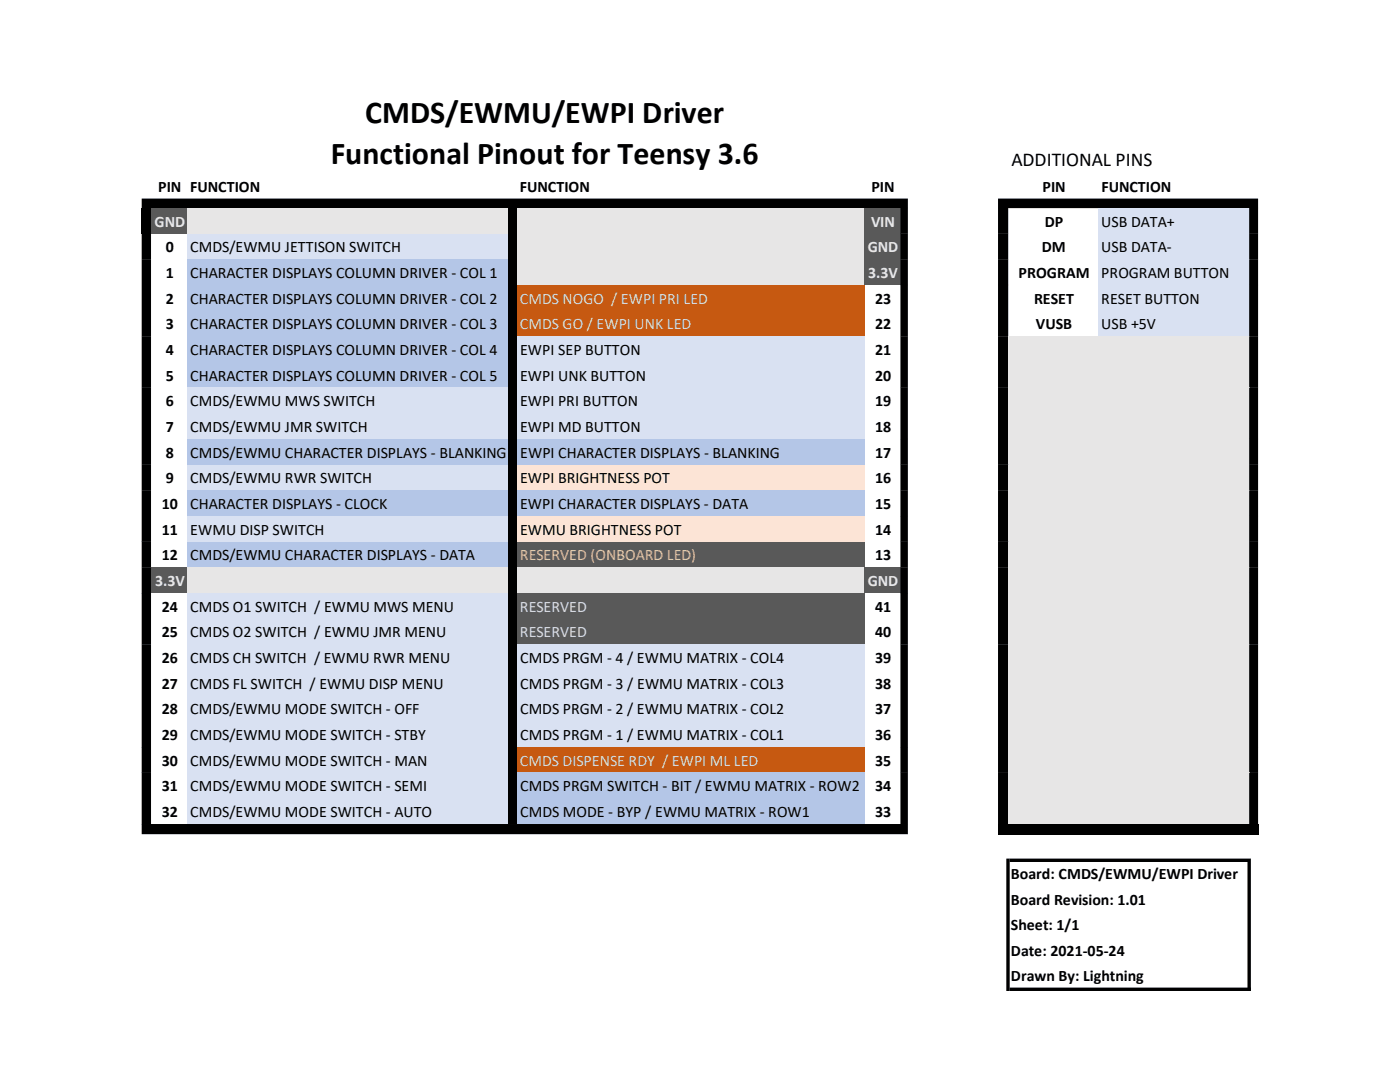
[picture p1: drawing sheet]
<svg xmlns="http://www.w3.org/2000/svg" width="279mm" height="216mm" viewBox="0 0 279 216" stroke-linecap="round" stroke-linejoin="round" font-family="sans-serif">
<defs><g id="words">
<g font-size="6.4">
<text x="72.9" y="24.6">CMDS/EWMU/EWPI Driver</text>
<text x="66" y="32.6">Functional Pinout for Teensy 3.6</text>
</g>
<text font-size="3.9" x="201.8" y="33.1">ADDITIONAL PINS</text>
<g font-size="3.2">
<text x="31.6" y="38.2">PIN FUNCTION</text>
<text x="103.8" y="38.2">FUNCTION</text>
<text x="173.9" y="38.2">PIN</text>
<text x="208.1" y="38.2">PIN</text>
<text x="219.8" y="38.2">FUNCTION</text>
<text x="208.5" y="45.2">DP</text>
<text x="219.8" y="45.2">USB DATA+</text>
<text x="33.1" y="50.3">0</text>
<text x="38" y="50.3">CMDS/EWMU JETTISON SWITCH</text>
<text x="207.9" y="50.3">DM</text>
<text x="219.8" y="50.3">USB DATA-</text>
<text x="33.1" y="55.5">1</text>
<text x="38" y="55.5">CHARACTER DISPLAYS COLUMN DRIVER - COL 1</text>
<text x="203.3" y="55.5">PROGRAM</text>
<text x="219.8" y="55.5">PROGRAM BUTTON</text>
<text x="33.1" y="60.6">2</text>
<text x="33.1" y="65.7">3</text>
<text x="38" y="60.6">CHARACTER DISPLAYS COLUMN DRIVER - COL 2</text>
<text x="38" y="65.7">CHARACTER DISPLAYS COLUMN DRIVER - COL 3</text>
<text x="174.6" y="60.6">23</text>
<text x="174.6" y="65.7">22</text>
<text x="206.4" y="60.6">RESET</text>
<text x="206.7" y="65.7">VUSB</text>
<text x="219.8" y="60.6">RESET BUTTON</text>
<text x="219.8" y="65.7">USB +5V</text>
<text x="33.1" y="70.8">4</text>
<text x="38" y="70.8">CHARACTER DISPLAYS COLUMN DRIVER - COL 4</text>
<text x="103.8" y="70.8">EWPI SEP BUTTON</text>
<text x="174.6" y="70.8">21</text>
<text x="33.1" y="75.9">5</text>
<text x="38" y="75.9">CHARACTER DISPLAYS COLUMN DRIVER - COL 5</text>
<text x="103.8" y="75.9">EWPI UNK BUTTON</text>
<text x="174.6" y="75.9">20</text>
<text x="33.1" y="81.1">6</text>
<text x="38" y="81.1">CMDS/EWMU MWS SWITCH</text>
<text x="103.8" y="81.1">EWPI PRI BUTTON</text>
<text x="174.6" y="81.1">19</text>
<text x="33.1" y="86.2">7</text>
<text x="38" y="86.2">CMDS/EWMU JMR SWITCH</text>
<text x="103.8" y="86.2">EWPI MD BUTTON</text>
<text x="174.6" y="86.2">18</text>
<text x="33.1" y="91.3">8</text>
<text x="38" y="91.3">CMDS/EWMU CHARACTER DISPLAYS - BLANKING</text>
<text x="103.8" y="91.3">EWPI CHARACTER DISPLAYS - BLANKING</text>
<text x="174.6" y="91.3">17</text>
<text x="32.3" y="101.6">10</text>
<text x="33.1" y="96.4">9</text>
<text x="38" y="96.4">CMDS/EWMU RWR SWITCH</text>
<text x="38" y="101.6">CHARACTER DISPLAYS - CLOCK</text>
<text x="103.8" y="96.4">EWPI BRIGHTNESS POT</text>
<text x="103.8" y="101.6">EWPI CHARACTER DISPLAYS - DATA</text>
<text x="174.6" y="96.4">16</text>
<text x="174.6" y="101.6">15</text>
<text x="32.3" y="106.7">11</text>
<text x="38" y="106.7">EWMU DISP SWITCH</text>
<text x="103.8" y="106.7">EWMU BRIGHTNESS POT</text>
<text x="174.6" y="106.7">14</text>
<text x="32.3" y="111.8">12</text>
<text x="38" y="111.8">CMDS/EWMU CHARACTER DISPLAYS - DATA</text>
<text x="174.6" y="111.8">13</text>
<text x="32.3" y="122">24</text>
<text x="38" y="122">CMDS O1 SWITCH / EWMU MWS MENU</text>
<text x="174.6" y="122">41</text>
<text x="32.3" y="127.2">25</text>
<text x="38" y="127.2">CMDS O2 SWITCH / EWMU JMR MENU</text>
<text x="174.6" y="127.2">40</text>
<text x="32.3" y="132.3">26</text>
<text x="32.3" y="137.4">27</text>
<text x="38" y="132.3">CMDS CH SWITCH / EWMU RWR MENU</text>
<text x="38" y="137.4">CMDS FL SWITCH / EWMU DISP MENU</text>
<text x="103.8" y="137.4">CMDS PRGM - 3 / EWMU MATRIX - COL3</text>
<text x="103.8" y="132.3">CMDS PRGM - 4 / EWMU MATRIX - COL4</text>
<text x="174.6" y="132.3">39</text>
<text x="174.6" y="137.4">38</text>
<text x="32.3" y="142.5">28</text>
<text x="38" y="142.5">CMDS/EWMU MODE SWITCH - OFF</text>
<text x="103.8" y="142.5">CMDS PRGM - 2 / EWMU MATRIX - COL2</text>
<text x="174.6" y="142.5">37</text>
<text x="32.3" y="147.7">29</text>
<text x="38" y="147.7">CMDS/EWMU MODE SWITCH - STBY</text>
<text x="103.8" y="147.7">CMDS PRGM - 1 / EWMU MATRIX - COL1</text>
<text x="174.6" y="147.7">36</text>
<text x="32.3" y="152.8">30</text>
<text x="38" y="152.8">CMDS/EWMU MODE SWITCH - MAN</text>
<text x="174.6" y="152.8">35</text>
<text x="32.3" y="157.9">31</text>
<text x="38" y="157.9">CMDS/EWMU MODE SWITCH - SEMI</text>
<text x="103.8" y="157.9">CMDS PRGM SWITCH - BIT / EWMU MATRIX - ROW2</text>
<text x="174.6" y="157.9">34</text>
<text x="32.3" y="163">32</text>
<text x="38" y="163">CMDS/EWMU MODE SWITCH - AUTO</text>
<text x="103.8" y="163">CMDS MODE - BYP / EWMU MATRIX - ROW1</text>
<text x="174.6" y="163">33</text>
<text x="201.8" y="175.4">Board: CMDS/EWMU/EWPI Driver</text>
<text x="201.8" y="180.5">Board Revision: 1.01</text>
<text x="201.8" y="185.6">Sheet: 1/1</text>
<text x="201.8" y="190.8">Date: 2021-05-24</text>
<text x="201.8" y="195.7">Drawn By: Lightning</text>
</g>
<g font-size="3.2" fill="#e7e6e6">
<text x="30.9" y="45.2">GND</text>
<text x="173.8" y="45.2">VIN</text>
<text x="173.2" y="50.3">GND</text>
<text x="173.3" y="55.5">3.3V</text>
<text x="30.9" y="116.9">3.3V</text>
<text x="173.2" y="116.9">GND</text>
</g>
<g font-size="3.2" fill="#d9d9d9">
<text x="103.8" y="60.6">CMDS NOGO / EWPI PRI LED</text>
<text x="103.8" y="65.7">CMDS GO / EWPI UNK LED</text>
<text x="103.8" y="152.8">CMDS DISPENSE RDY / EWPI ML LED</text>
</g>
<text font-size="3.2" fill="#ffd966" x="103.8" y="111.8">RESERVED (ONBOARD LED)</text>
<g font-size="3.2" fill="#d6dce4">
<text x="103.8" y="122">RESERVED</text>
<text x="103.8" y="127.2">RESERVED</text>
</g>
</g></defs>
<path d="M28.3 39.6h152.9v1.9h-152.9zM199.2 39.6h51.9v1.9h-51.9z" fill-rule="evenodd" fill="#000"/>
<path d="M28.3 41.5h1.8v5.2h-1.8z" fill="#000"/>
<path d="M30.1 41.5h7.3v5.2h-7.3z" fill="#595959"/>
<path d="M37.4 41.5h64.1v5.2h-64.1z" fill="#e7e6e6"/>
<path d="M101.4 41.5h1.8v5.2h-1.8z" fill="#000"/>
<path d="M103.2 41.5h69.3v5.2h-69.3z" fill="#e7e6e6"/>
<path d="M172.4 41.5h7.3v5.2h-7.3z" fill="#595959"/>
<path d="M179.7 41.5h1.5v5.2h-1.5zM199.2 41.5h2v5.2h-2z" fill-rule="evenodd" fill="#000"/>
<path d="M219.2 41.5h30.1v5.2h-30.1z" fill="#d9e1f2"/>
<path d="M249.3 41.5h1.8v5.2h-1.8zM28.3 46.6h1.8v5.2h-1.8z" fill-rule="evenodd" fill="#000"/>
<path d="M37.4 46.6h64.1v5.2h-64.1z" fill="#d9e1f2"/>
<path d="M101.4 46.6h1.8v5.2h-1.8z" fill="#000"/>
<path d="M103.2 46.6h69.3v5.2h-69.3z" fill="#e7e6e6"/>
<path d="M172.4 46.6h7.3v5.2h-7.3z" fill="#595959"/>
<path d="M179.7 46.6h1.5v5.2h-1.5zM199.2 46.6h2v5.2h-2z" fill-rule="evenodd" fill="#000"/>
<path d="M219.2 46.6h30.1v5.2h-30.1z" fill="#d9e1f2"/>
<path d="M249.3 46.6h1.8v5.2h-1.8zM28.3 51.7h1.8v5.2h-1.8z" fill-rule="evenodd" fill="#000"/>
<path d="M37.4 51.7h64.1v5.2h-64.1z" fill="#b4c6e7"/>
<path d="M101.4 51.7h1.8v5.2h-1.8z" fill="#000"/>
<path d="M103.2 51.7h69.3v5.2h-69.3z" fill="#e7e6e6"/>
<path d="M172.4 51.7h7.3v5.2h-7.3z" fill="#595959"/>
<path d="M179.7 51.7h1.5v5.2h-1.5zM199.2 51.7h2v5.2h-2z" fill-rule="evenodd" fill="#000"/>
<path d="M219.2 51.7h30.1v5.2h-30.1z" fill="#d9e1f2"/>
<path d="M249.3 51.7h1.8v5.2h-1.8zM28.3 56.9h1.8v10.2h-1.8z" fill-rule="evenodd" fill="#000"/>
<path d="M37.4 56.9h64.1v10.2h-64.1z" fill="#b4c6e7"/>
<path d="M101.4 56.9h1.8v10.2h-1.8z" fill="#000"/>
<path d="M103.2 56.9h69.3v10.2h-69.3z" fill="#c65911"/>
<path d="M179.7 56.9h1.5v10.2h-1.5zM199.2 56.9h2v10.2h-2z" fill-rule="evenodd" fill="#000"/>
<path d="M219.2 56.9h30.1v10.2h-30.1z" fill="#d9e1f2"/>
<path d="M249.3 56.9h1.8v10.2h-1.8zM28.3 67.1h1.8v10.3h-1.8z" fill-rule="evenodd" fill="#000"/>
<path d="M37.4 67.1h64.1v10.3h-64.1z" fill="#b4c6e7"/>
<path d="M101.4 67.1h1.8v10.3h-1.8z" fill="#000"/>
<path d="M103.2 67.1h69.3v10.3h-69.3z" fill="#d9e1f2"/>
<path d="M179.7 67.1h1.5v10.3h-1.5zM199.2 67.1h2v10.3h-2z" fill-rule="evenodd" fill="#000"/>
<path d="M201.2 67.1h48.1v10.3h-48.1z" fill="#e7e6e6"/>
<path d="M249.3 67.1h1.8v10.3h-1.8zM28.3 77.3h1.8v10.3h-1.8z" fill-rule="evenodd" fill="#000"/>
<path d="M37.4 77.3h64.1v10.3h-64.1z" fill="#d9e1f2"/>
<path d="M101.4 77.3h1.8v10.3h-1.8z" fill="#000"/>
<path d="M103.2 77.3h69.3v10.3h-69.3z" fill="#d9e1f2"/>
<path d="M179.7 77.3h1.5v10.3h-1.5zM199.2 77.3h2v10.3h-2z" fill-rule="evenodd" fill="#000"/>
<path d="M201.2 77.3h48.1v10.3h-48.1z" fill="#e7e6e6"/>
<path d="M249.3 77.3h1.8v10.3h-1.8zM28.3 87.6h1.8v5.2h-1.8z" fill-rule="evenodd" fill="#000"/>
<path d="M37.4 87.6h64.1v5.2h-64.1z" fill="#b4c6e7"/>
<path d="M101.4 87.6h1.8v5.2h-1.8z" fill="#000"/>
<path d="M103.2 87.6h69.3v5.2h-69.3z" fill="#b4c6e7"/>
<path d="M179.7 87.6h1.5v5.2h-1.5zM199.2 87.6h2v5.2h-2z" fill-rule="evenodd" fill="#000"/>
<path d="M201.2 87.6h48.1v5.2h-48.1z" fill="#e7e6e6"/>
<path d="M249.3 87.6h1.8v5.2h-1.8zM28.3 92.7h1.8v5.2h-1.8z" fill-rule="evenodd" fill="#000"/>
<path d="M37.4 92.7h64.1v5.2h-64.1z" fill="#d9e1f2"/>
<path d="M101.4 92.7h1.8v5.2h-1.8z" fill="#000"/>
<path d="M103.2 92.7h69.3v5.2h-69.3z" fill="#fce4d6"/>
<path d="M179.7 92.7h1.5v5.2h-1.5zM199.2 92.7h2v5.2h-2z" fill-rule="evenodd" fill="#000"/>
<path d="M201.2 92.7h48.1v5.2h-48.1z" fill="#e7e6e6"/>
<path d="M249.3 92.7h1.8v5.2h-1.8zM28.3 97.8h1.8v5.2h-1.8z" fill-rule="evenodd" fill="#000"/>
<path d="M37.4 97.8h64.1v5.2h-64.1z" fill="#b4c6e7"/>
<path d="M101.4 97.8h1.8v5.2h-1.8z" fill="#000"/>
<path d="M103.2 97.8h69.3v5.2h-69.3z" fill="#b4c6e7"/>
<path d="M179.7 97.8h1.5v5.2h-1.5zM199.2 97.8h2v5.2h-2z" fill-rule="evenodd" fill="#000"/>
<path d="M201.2 97.8h48.1v5.2h-48.1z" fill="#e7e6e6"/>
<path d="M249.3 97.8h1.8v5.2h-1.8zM28.3 103h1.8v5.1h-1.8z" fill-rule="evenodd" fill="#000"/>
<path d="M37.4 103h64.1v5.1h-64.1z" fill="#d9e1f2"/>
<path d="M101.4 103h1.8v5.1h-1.8z" fill="#000"/>
<path d="M103.2 103h69.3v5.1h-69.3z" fill="#fce4d6"/>
<path d="M179.7 103h1.5v5.1h-1.5zM199.2 103h2v5.1h-2z" fill-rule="evenodd" fill="#000"/>
<path d="M201.2 103h48.1v5.1h-48.1z" fill="#e7e6e6"/>
<path d="M249.3 103h1.8v5.1h-1.8zM28.3 108.1h1.8v5.1h-1.8z" fill-rule="evenodd" fill="#000"/>
<path d="M37.4 108.1h64.1v5.1h-64.1z" fill="#b4c6e7"/>
<path d="M101.4 108.1h1.8v5.1h-1.8z" fill="#000"/>
<path d="M103.2 108.1h69.3v5.1h-69.3z" fill="#595959"/>
<path d="M179.7 108.1h1.5v5.1h-1.5zM199.2 108.1h2v5.1h-2z" fill-rule="evenodd" fill="#000"/>
<path d="M201.2 108.1h48.1v5.1h-48.1z" fill="#e7e6e6"/>
<path d="M249.3 108.1h1.8v5.1h-1.8zM28.3 113.2h1.8v5.2h-1.8z" fill-rule="evenodd" fill="#000"/>
<path d="M30.1 113.2h7.3v5.2h-7.3z" fill="#595959"/>
<path d="M37.4 113.2h64.1v5.2h-64.1z" fill="#e7e6e6"/>
<path d="M101.4 113.2h1.8v5.2h-1.8z" fill="#000"/>
<path d="M103.2 113.2h69.3v5.2h-69.3z" fill="#e7e6e6"/>
<path d="M172.4 113.2h7.3v5.2h-7.3z" fill="#595959"/>
<path d="M179.7 113.2h1.5v5.2h-1.5zM199.2 113.2h2v5.2h-2z" fill-rule="evenodd" fill="#000"/>
<path d="M201.2 113.2h48.1v5.2h-48.1z" fill="#e7e6e6"/>
<path d="M249.3 113.2h1.8v5.2h-1.8zM28.3 118.3h1.8v10.3h-1.8z" fill-rule="evenodd" fill="#000"/>
<path d="M37.4 118.3h64.1v10.3h-64.1z" fill="#d9e1f2"/>
<path d="M101.4 118.3h1.8v10.3h-1.8z" fill="#000"/>
<path d="M103.2 118.3h69.3v10.3h-69.3z" fill="#595959"/>
<path d="M179.7 118.3h1.5v10.3h-1.5zM199.2 118.3h2v10.3h-2z" fill-rule="evenodd" fill="#000"/>
<path d="M201.2 118.3h48.1v10.3h-48.1z" fill="#e7e6e6"/>
<path d="M249.3 118.3h1.8v10.3h-1.8zM28.3 128.6h1.8v20.5h-1.8z" fill-rule="evenodd" fill="#000"/>
<path d="M37.4 128.6h64.1v20.5h-64.1z" fill="#d9e1f2"/>
<path d="M101.4 128.6h1.8v20.5h-1.8z" fill="#000"/>
<path d="M103.2 128.6h69.3v20.5h-69.3z" fill="#d9e1f2"/>
<path d="M179.7 128.6h1.5v20.5h-1.5zM199.2 128.6h2v20.5h-2z" fill-rule="evenodd" fill="#000"/>
<path d="M201.2 128.6h48.1v20.5h-48.1z" fill="#e7e6e6"/>
<path d="M249.3 128.6h1.8v20.5h-1.8zM28.3 149.1h1.8v5.1h-1.8z" fill-rule="evenodd" fill="#000"/>
<path d="M37.4 149.1h64.1v5.1h-64.1z" fill="#d9e1f2"/>
<path d="M101.4 149.1h1.8v5.1h-1.8z" fill="#000"/>
<path d="M103.2 149.1h69.3v5.1h-69.3z" fill="#c65911"/>
<path d="M179.7 149.1h1.5v5.1h-1.5zM199.2 149.1h2v5.1h-2z" fill-rule="evenodd" fill="#000"/>
<path d="M201.2 149.1h48.1v5.1h-48.1z" fill="#e7e6e6"/>
<path d="M249.3 149.1h1.8v5.1h-1.8zM28.3 154.2h1.8v10.3h-1.8z" fill-rule="evenodd" fill="#000"/>
<path d="M37.4 154.2h64.1v10.3h-64.1z" fill="#d9e1f2"/>
<path d="M101.4 154.2h1.8v10.3h-1.8z" fill="#000"/>
<path d="M103.2 154.2h69.3v10.3h-69.3z" fill="#b4c6e7"/>
<path d="M179.7 154.2h1.5v10.3h-1.5zM199.2 154.2h2v10.3h-2z" fill-rule="evenodd" fill="#000"/>
<path d="M201.2 154.2h48.1v10.3h-48.1z" fill="#e7e6e6"/>
<g fill="#000">
<path d="M249.3 154.2h1.8v10.3h-1.8zM28.3 164.4h152.9v2.1h-152.9z" fill-rule="evenodd"/>
<path d="M200.8 171.3h.7v26.4h-.7zM249 172h.6v25.7h-.6z" fill-rule="evenodd"/>
<path d="M201.5 171.3h48.1v.7h-48.1zM201.5 197.1h48.1v.6h-48.1z" fill-rule="evenodd"/>
</g>
<path d="M199.2 164.4h51.9v2.1h-51.9z" fill="#000"/>
<use href="#words"/>
</svg>
